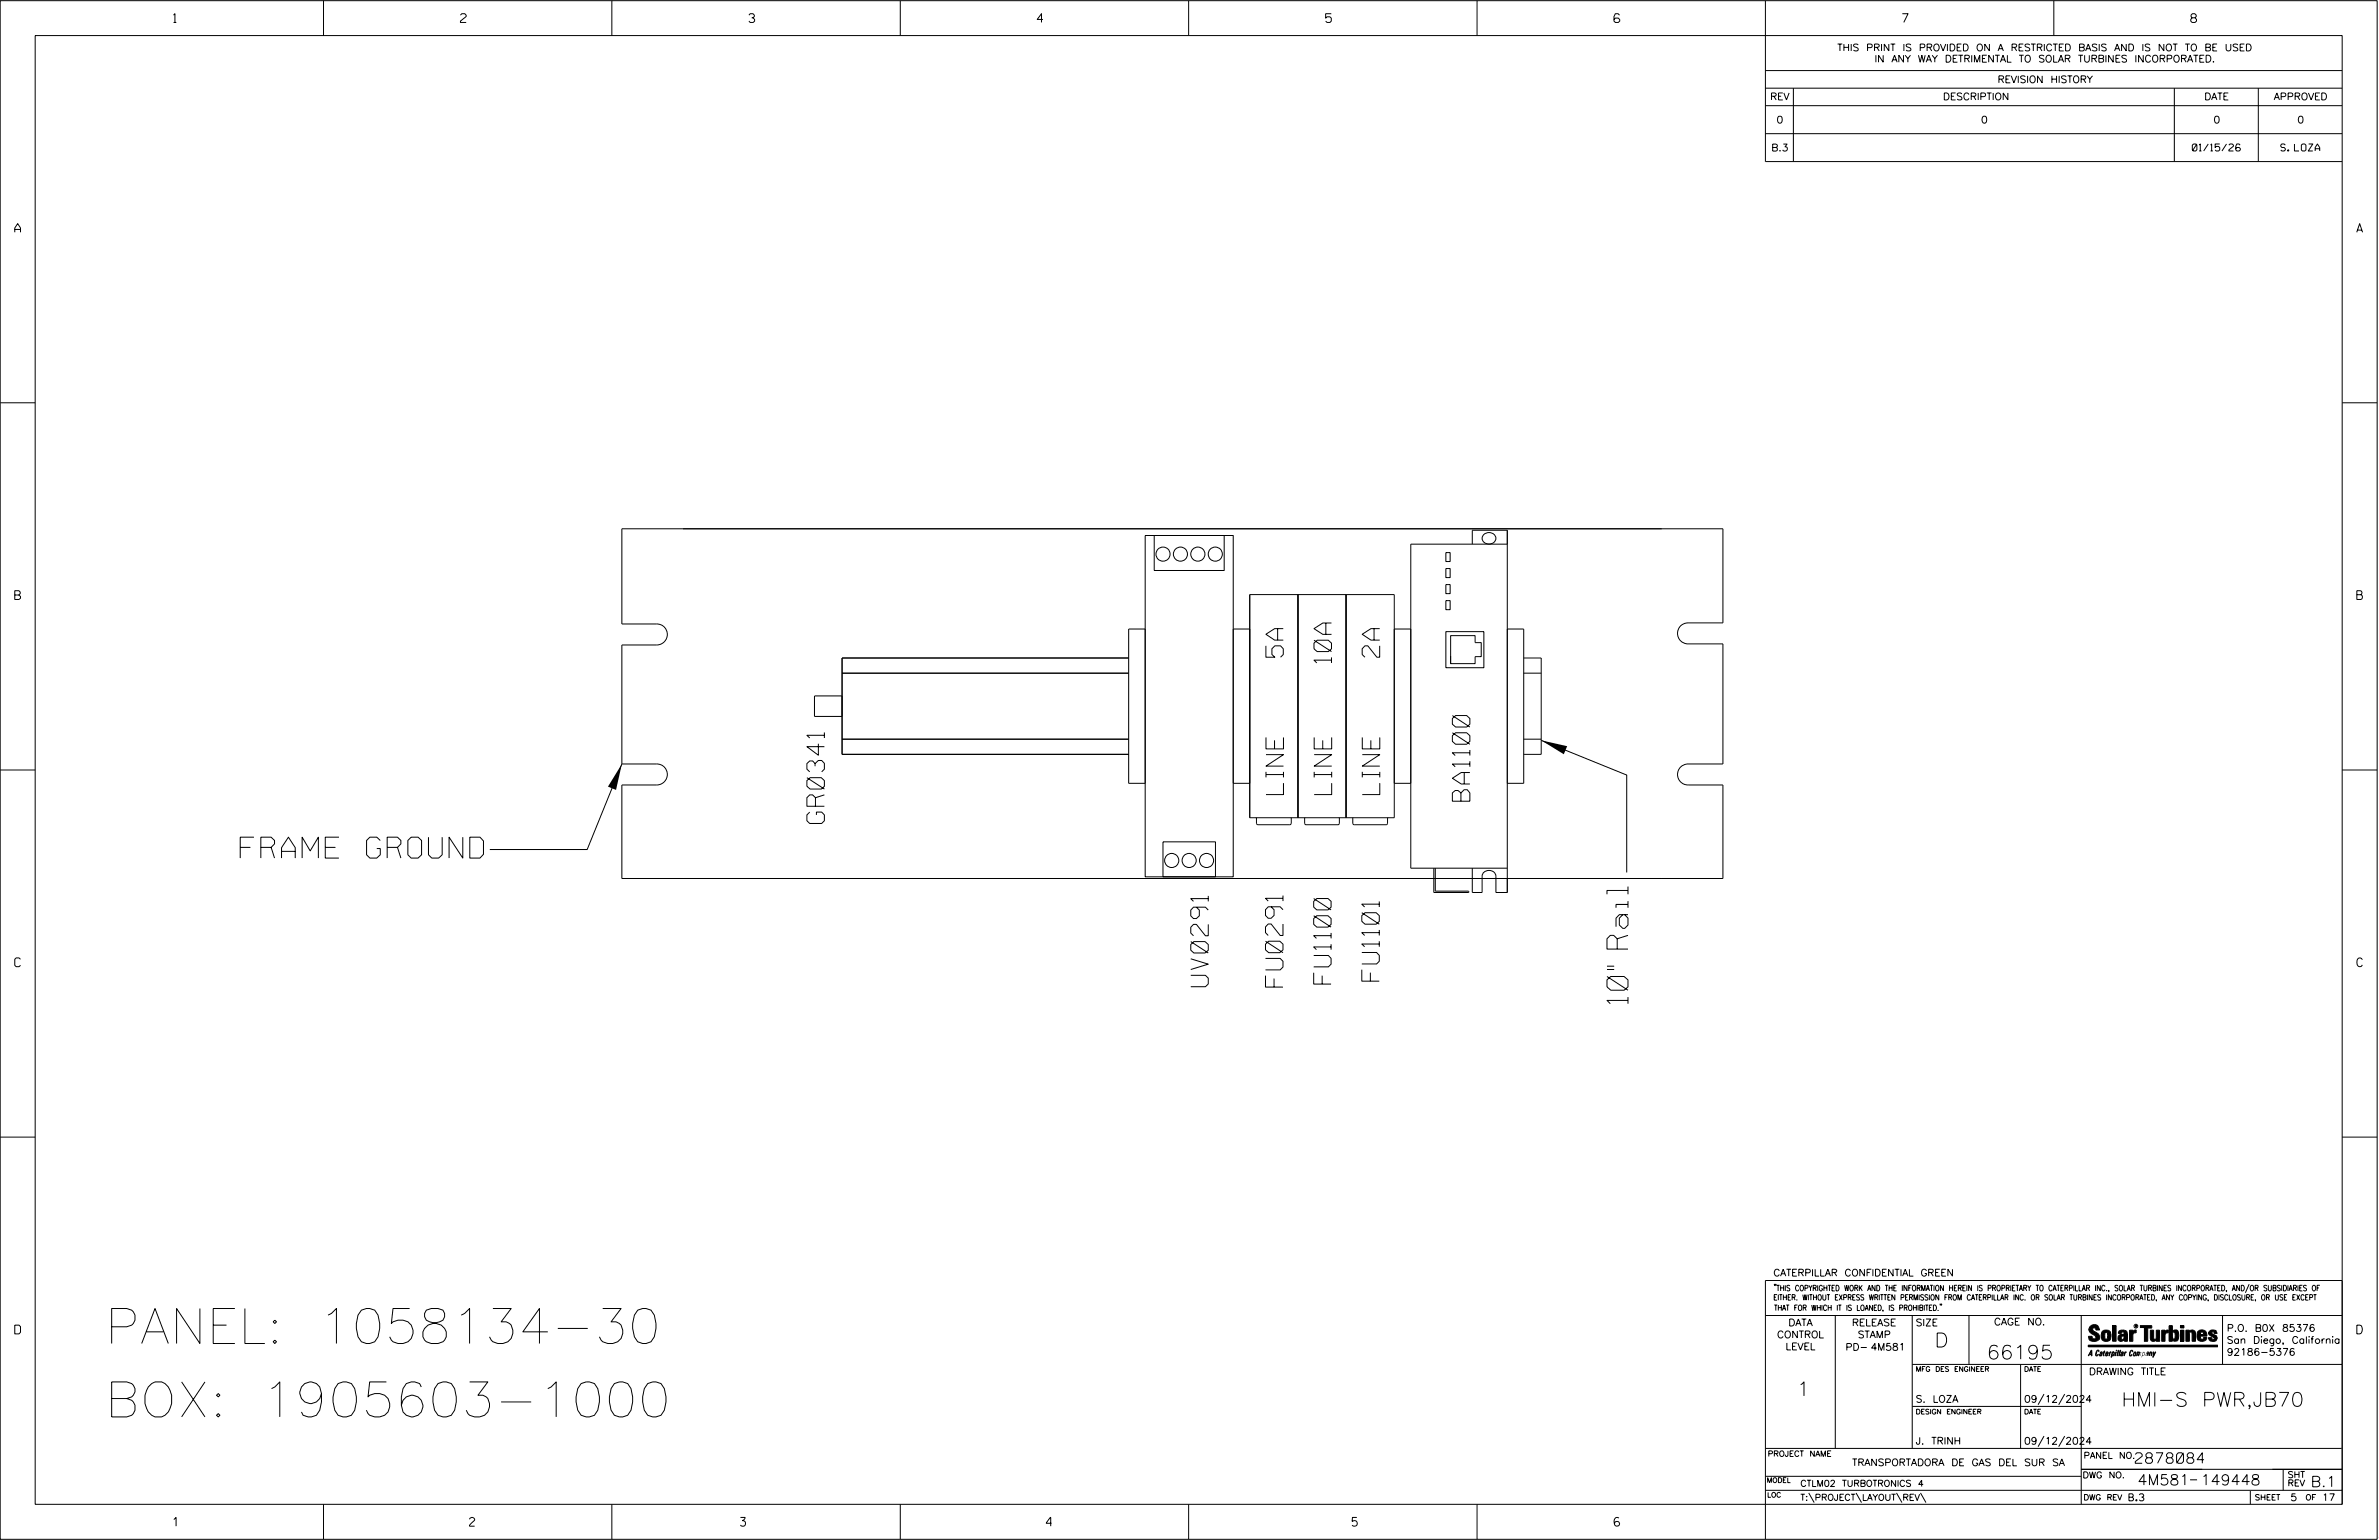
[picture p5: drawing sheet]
<svg xmlns="http://www.w3.org/2000/svg" width="864mm" height="559mm" viewBox="0 0 864 559" stroke-linecap="round" stroke-linejoin="round" font-family="sans-serif">
<defs><g id="words">
<g font-size="12.7">
<text x="38.1" y="487.5">PANEL: 1058134-30</text>
<text x="38.1" y="514.1">BOX: 1905603-1000</text>
</g>
<g font-size="7.6">
<text x="87.2" y="311.4">FRAME GROUND</text>
<text x="591" y="364.2" transform="rotate(-90 591 364.2)">10&quot; Rail</text>
</g>
<g font-size="6.3">
<text x="465.9" y="238.5" transform="rotate(-90 465.9 238.5)">5A</text>
<text x="500.8" y="238.5" transform="rotate(-90 500.8 238.5)">2A</text>
<text x="483.3" y="240.5" transform="rotate(-90 483.3 240.5)">10A</text>
<text x="465.9" y="288.3" transform="rotate(-90 465.9 288.3)">LINE</text>
<text x="483.4" y="288.3" transform="rotate(-90 483.4 288.3)">LINE</text>
<text x="500.9" y="288.3" transform="rotate(-90 500.9 288.3)">LINE</text>
<text x="533.6" y="290.7" transform="rotate(-90 533.6 290.7)">BA1100</text>
<text x="299.3" y="298.8" transform="rotate(-90 299.3 298.8)">GR0341</text>
<text x="438.6" y="358" transform="rotate(-90 438.6 358)">UV0291</text>
<text x="465.7" y="358.2" transform="rotate(-90 465.7 358.2)">FU0291</text>
<text x="483.2" y="357.1" transform="rotate(-90 483.2 357.1)">FU1100</text>
<text x="500.7" y="356" transform="rotate(-90 500.7 356)">FU1101</text>
</g>
<g font-size="5.1">
<text x="702.3" y="488.8">D</text>
<text x="721.2" y="493.2">66195</text>
<text x="652.2" y="506.5">1</text>
<text x="770.1" y="510.3">HMI-S PWR,JB70</text>
</g>
<g font-size="3.8">
<text x="775.1" y="531">2878084</text>
<text x="775.9" y="538.9">4M581</text>
<text x="798.8" y="538.9">149448</text>
<text x="838.8" y="539.5">B.1</text>
</g>
<g font-size="3.2">
<text x="63" y="8.2">1</text>
<text x="167.2" y="8.2">2</text>
<text x="271.8" y="8.2">3</text>
<text x="376.5" y="8.2">4</text>
<text x="481.2" y="8.2">5</text>
<text x="690.6" y="8.2">7</text>
<text x="795.3" y="8.2">8</text>
<text x="5.4" y="84.3">A</text>
<text x="855.5" y="84.3">A</text>
<text x="5.4" y="217.5">B</text>
<text x="855.6" y="217.5">B</text>
<text x="5.4" y="350.8">C</text>
<text x="855.6" y="350.8">C</text>
<text x="5.4" y="484">D</text>
<text x="855.6" y="484">D</text>
<text x="62.8" y="553.8">1</text>
<text x="170.4" y="553.8">2</text>
<text x="268.8" y="553.8">3</text>
<text x="379.8" y="553.8">4</text>
<text x="490.8" y="553.8">5</text>
<text x="585.9" y="553.8">6</text>
</g>
<g font-size="2.5">
<text x="666.9" y="18.5">THIS PRINT IS PROVIDED ON A RESTRICTED BASIS AND IS NOT TO BE USED</text>
<text x="680.5" y="22.6">IN ANY WAY DETRIMENTAL TO SOLAR TURBINES INCORPORATED.</text>
<text x="725.1" y="30">REVISION HISTORY</text>
<text x="642.6" y="36.3">REV</text>
<text x="705.3" y="36.3">DESCRIPTION</text>
<text x="800.2" y="36.3">DATE</text>
<text x="825.4" y="36.3">APPROVED</text>
<text x="644.9" y="44.7">0</text>
<text x="719.1" y="44.7">0</text>
<text x="803.5" y="44.7">0</text>
<text x="834" y="44.7">0</text>
<text x="643" y="54.8">B.3</text>
<text x="795.8" y="54.8">01/15/26</text>
<text x="827.9" y="54.8">S. LOZA</text>
<text x="643.8" y="463">CATERPILLAR CONFIDENTIAL GREEN</text>
<text x="645.1" y="485.5">CONTROL</text>
<text x="649.2" y="481.1">DATA</text>
<text x="672.3" y="481.1">RELEASE</text>
<text x="674.4" y="485.5">STAMP</text>
<text x="695.4" y="481.1">SIZE</text>
<text x="723.8" y="480.8">CAGE NO.</text>
<text x="808.4" y="483.1">P.O. B0X 85376</text>
<text x="648.2" y="489.8">LEVEL</text>
<text x="669.9" y="490">PD- 4M581</text>
<text x="808.4" y="487.5">San Diego, California</text>
<text x="808.4" y="491.8">92186-5376</text>
<text x="758.3" y="498.9">DRAWING TITLE</text>
<text x="695.4" y="508.9">S. LOZA</text>
<text x="734.8" y="508.9">09/12/2024</text>
<text x="695.4" y="524.1">J. TRINH</text>
<text x="734.8" y="524.1">09/12/2024</text>
<text x="672.3" y="531.9">TRANSPORTADORA DE GAS DEL SUR SA</text>
<text x="772.8" y="544.6">B.3</text>
<text x="831.4" y="544.6">5</text>
<text x="842.9" y="544.6">17</text>
</g>
<g font-size="2.3">
<text x="756.4" y="529.2">PANEL NO.</text>
<text x="653.5" y="539.4">CTLM02 TURBOTRONICS 4</text>
<text x="756" y="536.3">DWG NO.</text>
<text x="830.4" y="539.3">REV</text>
<text x="830.4" y="536.2">SHT</text>
<text x="653.5" y="544.5">T:\PROJECT\LAYOUT\REV\</text>
</g>
<g font-size="2">
<text x="643.8" y="468.4">&quot;THIS COPYRIGHTED WORK AND THE INFORMATION HEREIN IS PROPRIETARY TO CATERPILLAR INC., SOLAR TURBINES INCORPORATED, AND/OR SUBSIDIARIES OF</text>
<text x="643.8" y="471.8">EITHER. WITHOUT EXPRESS WRITTEN PERMISSION FROM CATERPILLAR INC. OR SOLAR TURBINES INCORPORATED, ANY COPYING, DISCLOSURE, OR USE EXCEPT</text>
<text x="644" y="475.6">THAT FOR WHICH IT IS LOANED, IS PROHIBITED.&quot;</text>
<text x="641.7" y="528.5">PROJECT NAME</text>
<text x="756.3" y="544.3">DWG REV</text>
<text x="818.5" y="544.3">SHEET</text>
<text x="836.9" y="544.3">OF</text>
</g>
<g font-size="1.8">
<text x="695.4" y="497.6">MFG DES ENGINEER</text>
<text x="734.8" y="497.6">DATE</text>
<text x="695.4" y="513.1">DESIGN ENGINEER</text>
<text x="734.8" y="513.1">DATE</text>
<text x="641.3" y="538">MODEL</text>
<text x="641.5" y="543.3">LOC</text>
</g>
<text font-size=".9" x="775.1" y="481.7">R</text>
</g></defs>
<g fill="none" stroke="#000" stroke-width=".36">
<path d="M.1 .2h862.8v558.4h-862.8zM12.8 12.9h837.4v533h-837.4zM117.4 .2v12.7M222.1 .2v12.7M326.8 .2v12.7M431.5 .2v12.7M536.2 .2v12.7M587.9 5.5l-.5-.5h-1l-.5 1v1.7l.5 .4h1l.6-.4v-.6l-.6-.5h-1l-.5 .5M640.9 .2v58.4h209.3M745.6 .2v12.7M640.9 25.6h209.3M640.9 32h209.3"/>
<path d="M640.9 38.3h209.3M651 32v26.6M789.3 32v26.6M819.8 32v26.6M640.9 48.5h209.3M.1 146.2h12.7M850.2 146.2h12.7M225.7 191.9h399.7v34.1h-12.6a3.8 3.8 0 0 0-3.8 3.8 3.8 3.8 0 0 0 3.8 3.8h12.6v43.6h-12.6a3.8 3.8 0 0 0-3.8 3.8 3.8 3.8 0 0 0 3.8 3.8h12.6v34h-399.7v-34h12.7a3.8 3.8 0 0 0 3.9-3.8 3.8 3.8 0 0 0-3.9-3.8h-12.7v-43.2h12.7a3.8 3.8 0 0 0 3.9-3.8 3.8 3.8 0 0 0-3.9-3.8h-12.7zM415.7 194.3h32v123.9h-32zM419 194.3h25.4v12.7h-25.4zM534.5 197.4v-5h12.7v131.4h-4.2M538.8 193.9a2.43 2.43 0 0 1 2.9-.4 2.43 2.43 0 0 1 1.1 2.6 2.55 2.55 0 0 1-2.8 1.3 2.55 2.55 0 0 1-1.9-2.5z"/>
<path d="M547.2 197.4h-35.1v117.6h35.1M453.7 215.8h52.4v80.9h-52.4zM471.2 215.8v80.9M488.6 215.8v80.9M524.9 217.9h1.5v3.3h-1.5zM524.9 212.1h1.5v3.3h-1.5zM524.9 206.3h1.5v3.3h-1.5zM524.9 200.5h1.5v3.3h-1.5zM409.7 238.8h-104v34.9h104M409.7 228.2h6v56h-6zM453.7 228.2h-6v56h6M506.1 228.2h6"/>
<path d="M524.9 229.2h13.8v13.1h-13.8zM526.6 238.1v2.7h8.9v-2.5h2.2v-5.1h-2.2v-2.6h-8.9v10.2M547.2 228.2h5.9v56h-5.9M553.1 238.8h6.4v34.9h-6.4M295.7 252.6v7.4h10M295.7 252.5h10M305.7 244.3h104M553.1 244.3h6.4M.1 279.4h12.7M225.7 277.2l-12.6 31.1h-35.3M305.7 268.2h104M553.1 268.2h6.4"/>
<path d="M559.5 268.6l31 12.6v35.4M850.2 279.4h12.7M456.1 296.7v2l.5 .6h11.6l.5-.6v-2M473.6 296.7v2l.5 .6h11.6l.5-.6v-2M491.1 296.7v2l.5 .6h11.6l.5-.6v-2M506.1 284.2h6M422.2 305.5h19v12.7h-19zM521 315v8.4h12.2v.4h-12.7v-8.8M534.5 315v8.8h3.5M538 323.9v-6a2.55 2.55 0 0 1 2.5-2.1 2.55 2.55 0 0 1 2.5 2.1v6M.1 412.6h12.7M850.2 412.6h12.7"/>
<path d="M640.9 477.3h209.3M644.2 466.1l-.1 .4M644.7 466.1l-.2 .4M666.2 477.3v48.3M694.2 477.3v48.3M704.4 473.3l-.1 .4M704.8 473.3l-.1 .4M714.8 477.3v17.8M755.5 477.3v68.6M806.8 477.3v17.8M816.5 466l-1.4 3.1M850.2 464.6h-209.3v94"/>
<path d="M850.2 464.8v81.1M694.2 495.1h156M733.5 495.1v30.5M758.6 481.4a2.02 2.02 0 0 1 3.1-.1l.5 1.3h-1.3l-.2-.6-.4-.2-.6 .1-.1 .4 .4 .7a2.46 2.46 0 0 1 2.2 2.9 2.83 2.83 0 0 1-3.8 .3l-.3-1.3h1.3l.2 .7 .6 .3 .5-.2 .2-.5-.4-.6-1.9-1.2-.4-.9zM759.2 491.3h-.7l.7-1.2v1.9h.2l-.1-2.1-1.3 2.1 .5-.5h.7M761.3 490l.3-.2 .4 .3-.1 .3-.3-.4-.4 .3-.3 1.6h.4l.4-.5-.3 .6-.4 .1-.3-.4zM762.6 490.6l.5-.1-.1 1.4h-.9a.74 .74 0 0 1 .9-.8l-.3 .7-.5 .1 .2-.5 .6-.2v-.5l-.7 .2zM763 483.2a2.17 2.17 0 0 1 3.1 0l.3 1.4-.3 1.5a2.17 2.17 0 0 1-3.1 0l-.3-1.5zM763.6 490.5l.4-.4 .2 .6h-.3l-.3 .9 .2 .4-.3-.1zM764.1 483.7l.5-.4 .4 .3v2.2l-.4 .2-.5-.2zM764.6 491.1l.6 .2v-.7l-.4-.1-.4 .6-.1 .8h.6M764.6 491.1l-.1 .8h.4"/>
<path d="M764.6 482.6v.8M764.8 490.7l.4 .1v.3h-.6zM765 491.5l-.1 .4zM766 490.5l-.5 1.5zM766 490.8l.4-.3-.4 .4M766.9 481h1.3v5.7h-1.3zM767 490.8l.5 .1-.3 .8-.4 .2zM767.3 490.5h-.5l-.5 2M767.3 490.5a.8 .8 0 0 1 .2 1 .8 .8 0 0 1-.9 .4l-.1 .6M767.3 490.5l-.1 .2M768.1 490.5l-.4 1.5zM768.2 489.9h.3l-.1 .2h-.2z"/>
<path d="M769 489.9l-.5 2.1zM769.7 489.9l-.6 2.1zM770.1 491.4l.5-.3-.5 .8zM770.4 491.9h.1M770.6 491.1l.1-.4-.7 .2 .1-.3 .6-.1 .2 .3-.5 1.1M770.6 491.1a.74 .74 0 0 0-.8 .8h.6M771 484.8h-.7l-.3 .6 .4 .7 .5-.3 .1-2.4h-.8l-.1 .4h-1.2a1.71 1.71 0 0 1 1.8-1.3 1.71 1.71 0 0 1 1.6 1.4v2.8h-1.1l-.1-.6M771 484.2l-1.5 .1a1.41 1.41 0 0 0 0 2.4l.5 .1 1.1-.7M771.2 486.1h-.1M771.4 490.5l.1 .3 .4-.3-.9 1.5zM771.5 490.8h.1M773 482.7h1.2v.5l.5-.5 .7-.1v1h-.6l-.5 .4-.1 2.7h-1.2z"/>
<path d="M773.3 490.3l.6-.4 .4 .2-.1 .4-.3-.4a1.28 1.28 0 0 0-.5 1.8l.6-.4-.1 .4-.8 .1zM774.7 490.8l.5-.3a.88 .88 0 0 1 .2 .9 .88 .88 0 0 1-.7 .7l-.2-.2zM774.8 490.9h.5l-.3 1h-.3l-.2-.2zM775.2 490.5l-.1 .2M776.8 481h4.3v.9h-1.5v4.8h-1.3M776.8 490.6l-.8 .2v-.3l-.4 1.5 .8-1.3v1.3l.3-1.2M779.3 491.1h.4M779.6 490.5h.3l-.3 1.4M779.6 490.7h.2l-.1 .4M779.7 491.1l-.1 .4M779.7 491.1l-.4 .2M780.1 492l.4-1.5 .1 .3 .3-.3 .3 .2-.3 1.3v-1.3l-.7 1.3"/>
<path d="M780.6 482.7h1.2v2.7l.1 .4 .4 .3 .4-.7v-2.7h1.2l.1 4h-1.3v-.5l-1.1 .6-.7-.3-.3-.7zM781.6 492.5l1-2-.8 1.3-.2-1.3-.2 2M784.7 482.7h1.2v.5l.5-.5 .7-.1v1h-.5l-.6 .4-.1 2.7h-1.2zM787.4 481h1.2v2a1.4 1.4 0 0 1 2.2 .2l.1 1.4-.4 1.9-1.5 .1-.4-.5v-1l.5 .9 .5-.3v-2.1l-.5-.4-.5 .7v2.8h-1.2zM791.5 482.7h1.3v4h-1.3zM791.5 481h1.3v.9h-1.3zM793.5 482.7h1.3v.4l.7-.5 1.1 .2 .4 .6v3.3h-1.2l-.3-3.4-.7 .2v3.2h-1.3zM794.8 483.1h.1M797.7 483.2a1.92 1.92 0 0 1 2.4-.5 1.92 1.92 0 0 1 1 2.1h-2.3v.8l.6 .5 .5-.3v-.5h1.2a1.83 1.83 0 0 1-2.1 1.4 1.83 1.83 0 0 1-1.5-2.1zM798.8 484.2v.6M799.1 483.4h.6l.2 .8h-1.1zM804.6 482.9a1.84 1.84 0 0 0-2.9 .8 3.3 3.3 0 0 0 2.2 1.9l-.5 .5-.4-.3-.1-.4h-1.2l.1 .6a1.92 1.92 0 0 0 2.9 .4"/>
<path d="M804.9 483.8h-1.2l-.2-.6-.5 .1-.1 .3 .1 .3 1.8 .9M805.1 488.1h-47.1v.6h47.1M694.2 510.3h61.3M742 505.8l-2.2 3.9M749.5 505.8l-2.2 3.9M640.9 525.6h209.2M640.9 535.7h114.6M742 521.1l-2.2 3.8M749.5 521.1l-2.2 3.8M755.5 533.2h94.7M795 537h2.6M828.8 533.2v7.6"/>
<path d="M117.4 545.9v12.7M222.1 545.9v12.7M326.8 545.9v12.7M431.5 545.9v12.7M536.2 545.9v12.7M640.9 540.8h209.3M656.6 541.7l2 3.5M673.8 541.7l1.9 3.5M688.4 541.7l2 3.5M697.2 541.7l1.9 3.5M816.9 541v4.9"/>
<circle cx="422.2" cy="201.1" r="2.56"/>
<circle cx="428.5" cy="201.1" r="2.56"/>
<circle cx="434.8" cy="201.1" r="2.56"/>
<circle cx="441.2" cy="201.1" r="2.56"/>
<circle cx="425.3" cy="312.2" r="2.56"/>
<circle cx="431.7" cy="312.2" r="2.56"/>
<circle cx="438" cy="312.2" r="2.56"/>
<circle cx="775.4" cy="481.2" r=".69"/>
</g>
<g fill="#000">
<path d="M559.5 268.6l9.4 2.2-1.2 2.9zM225.7 277.2l-2.1 9.4-2.9-1.2zM768.1 490.5l-.4 1.5zM768.2 489.9h.3l-.1 .2h-.2zM769 489.9l-.5 2.1zM769.7 489.9l-.6 2.1zM791.5 481h1.3v.9h-1.3zM791.5 482.7h1.3v4h-1.3zM758 488.1h47.1v.6h-47.1z"/>
<path d="M759.2 489.9l-1.2 2.1 .5-.5h.7v.5h.2zM759.2 490.1v1.2h-.7z" fill-rule="evenodd"/>
<path d="M758.6 481.4a2.02 2.02 0 0 1 3.1-.1l.5 1.3h-1.3l-.2-.6-.4-.2-.6 .1-.1 .4 .4 .7a2.46 2.46 0 0 1 2.2 2.9 2.83 2.83 0 0 1-3.8 .3l-.3-1.3h1.3l.2 .7 .6 .3 .5-.2 .2-.5-.4-.6-1.9-1.2-.4-.9z" fill-rule="evenodd"/>
<path d="M761.3 490l.3-.2 .4 .3-.1 .3-.3-.4-.4 .3-.3 1.6h.4l.4-.5-.3 .6-.4 .1-.3-.4z" fill-rule="evenodd"/>
<path d="M762.6 490.6l.5-.1-.1 1.4h-.9a.74 .74 0 0 1 .9-.8l-.6 .3-.2 .5 .5-.1 .3-.6v-.5l-.7 .2z" fill-rule="evenodd"/>
<path d="M763.6 490.5l.4-.4 .2 .6h-.3l-.3 .9 .2 .4-.3-.1z" fill-rule="evenodd"/>
<path d="M764.8 490.5l.5 .3-.1 .5h-.6l.6-.2v-.3l-.4-.1-.3 1.2h.4l.3-.4-.6 .6-.3-.2v-.4z" fill-rule="evenodd"/>
<path d="M763 483.2a2.17 2.17 0 0 1 3.1 0l.3 1.4-.3 1.5a2.17 2.17 0 0 1-3.1 0l-.3-1.5zM764.1 483.7v2.1l.5 .2 .4-.2v-2.2l-.4-.3z" fill-rule="evenodd"/>
<path d="M766 490.5v.3l.4-.1-.4 .2-.5 1.1z" fill-rule="evenodd"/>
<path d="M766.8 490.5l-.5 2 .3-.6a.71 .71 0 0 0 .9-.5 .71 .71 0 0 0-.4-.9zM767 490.8l.5 .1-.3 .8-.4 .2z" fill-rule="evenodd"/>
<path d="M766.9 481h1.3v5.7h-1.3z" fill-rule="evenodd"/>
<path d="M770.1 490.6l.6-.1 .2 .3-.4 1.2-.5 .1-.2-.5 .3-.5h.5l-.7 .5v.3l.4-.1 .4-.9-.5-.2-.2 .2z" fill-rule="evenodd"/>
<path d="M769.4 482.8l-.5 1h1.2l.1-.4h.8v.8l-1.5 .1a1.41 1.41 0 0 0 0 2.4l.5 .1 1.1-.7 .1 .6h1.1v-2.8a1.79 1.79 0 0 0-2.4-1.2zM770.3 484.8h.7l-.1 1-.5 .3-.4-.7z" fill-rule="evenodd"/>
<path d="M771.4 490.5l.1 .3 .4-.3-.9 1.5z" fill-rule="evenodd"/>
<path d="M773 482.7h1.2v.5l.5-.5 .7-.1v1h-.6l-.5 .4-.1 2.7h-1.2z" fill-rule="evenodd"/>
<path d="M773.3 490.3l.6-.4 .4 .2-.1 .4-.3-.4a1.28 1.28 0 0 0-.5 1.8l.6-.4-.3 .5h-.6z" fill-rule="evenodd"/>
<path d="M774.7 490.8l-.2 1.1h.7a.96 .96 0 0 0 0-1.4zM774.8 490.9h.5l-.1 .6-.5 .4-.2-.2z" fill-rule="evenodd"/>
<path d="M776 490.5v.3l.4-.3 .2 .3 .7-.2-.3 1.4v-1.3l-.6 1.3v-1.3l-.8 1.3z" fill-rule="evenodd"/>
<path d="M776.8 481h4.3v.9h-1.5v4.8h-1.3v-4.8h-1.5z" fill-rule="evenodd"/>
<path d="M777.9 490.5l-.5 2 .3-.6a.71 .71 0 0 0 .9-.5 .71 .71 0 0 0-.4-.9zM778.1 490.8l.3-.1 .1 .4-.5 .8-.2-.5z" fill-rule="evenodd"/>
<path d="M779.3 490.6l.6-.1-.3 1.5-.7-.1a.67 .67 0 0 1 .8-.8l-.6 .3-.1 .5 .4-.1 .4-.9-.4-.2-.3 .2z" fill-rule="evenodd"/>
<path d="M780.5 490.5l.1 .3 .3-.3 .3 .2-.3 1.3v-1.3l-.8 1.3z" fill-rule="evenodd"/>
<path d="M780.6 482.7h1.2v2.7l.1 .4 .4 .3 .4-.7v-2.7h1.2l.1 4h-1.3v-.5l-1.1 .6-.7-.3-.3-.7z" fill-rule="evenodd"/>
<path d="M781.6 490.5l.2 1.3 .8-1.3-1.2 2z" fill-rule="evenodd"/>
<path d="M784.7 482.7h1.2v.5l.5-.5 .7-.1v1h-.5l-.6 .4-.1 2.7h-1.2z" fill-rule="evenodd"/>
<path d="M787.4 481h1.2v2a1.4 1.4 0 0 1 2.2 .2l.1 1.4-.4 1.9-1.5 .1-.4-.5v-1l.5 .9 .5-.3v-2.1l-.5-.4-.5 .7v2.8h-1.2z" fill-rule="evenodd"/>
<path d="M793.5 482.7h1.3v.4a1.29 1.29 0 0 1 2.2 .3v3.3h-1.2l-.3-3.4-.7 .2v3.2h-1.3z" fill-rule="evenodd"/>
<path d="M797.7 483.2a1.92 1.92 0 0 1 2.4-.5 1.92 1.92 0 0 1 1 2.1h-2.3v.8l.6 .5 .5-.3v-.5h1.2a1.83 1.83 0 0 1-2.1 1.4 1.83 1.83 0 0 1-1.5-2.1zM799.1 483.4l-.3 .8h1.1l-.2-.8z" fill-rule="evenodd"/>
<path d="M801.9 483.2a1.94 1.94 0 0 1 3 .1v.5h-1.2l-.2-.6-.5 .1-.1 .3 .1 .3 1.8 .9a1.2 1.2 0 0 1 .1 1.3 1.2 1.2 0 0 1-1.2 .7l-1.6-.4-.4-1h1.2l.1 .4 .4 .3 .5-.5a3.3 3.3 0 0 1-2.2-1.9z" fill-rule="evenodd"/>
<circle cx="761.4" cy="492" r=".07"/>
<circle cx="762.2" cy="485.1" r=".07"/>
<circle cx="769.3" cy="492" r=".07"/>
<circle cx="773.1" cy="486.7" r=".07"/>
<circle cx="791.5" cy="486.7" r=".07"/>
<circle cx="791.5" cy="481" r=".07"/>
<circle cx="794.8" cy="486.7" r=".07"/>
</g>
<use href="#words"/>
</svg>
